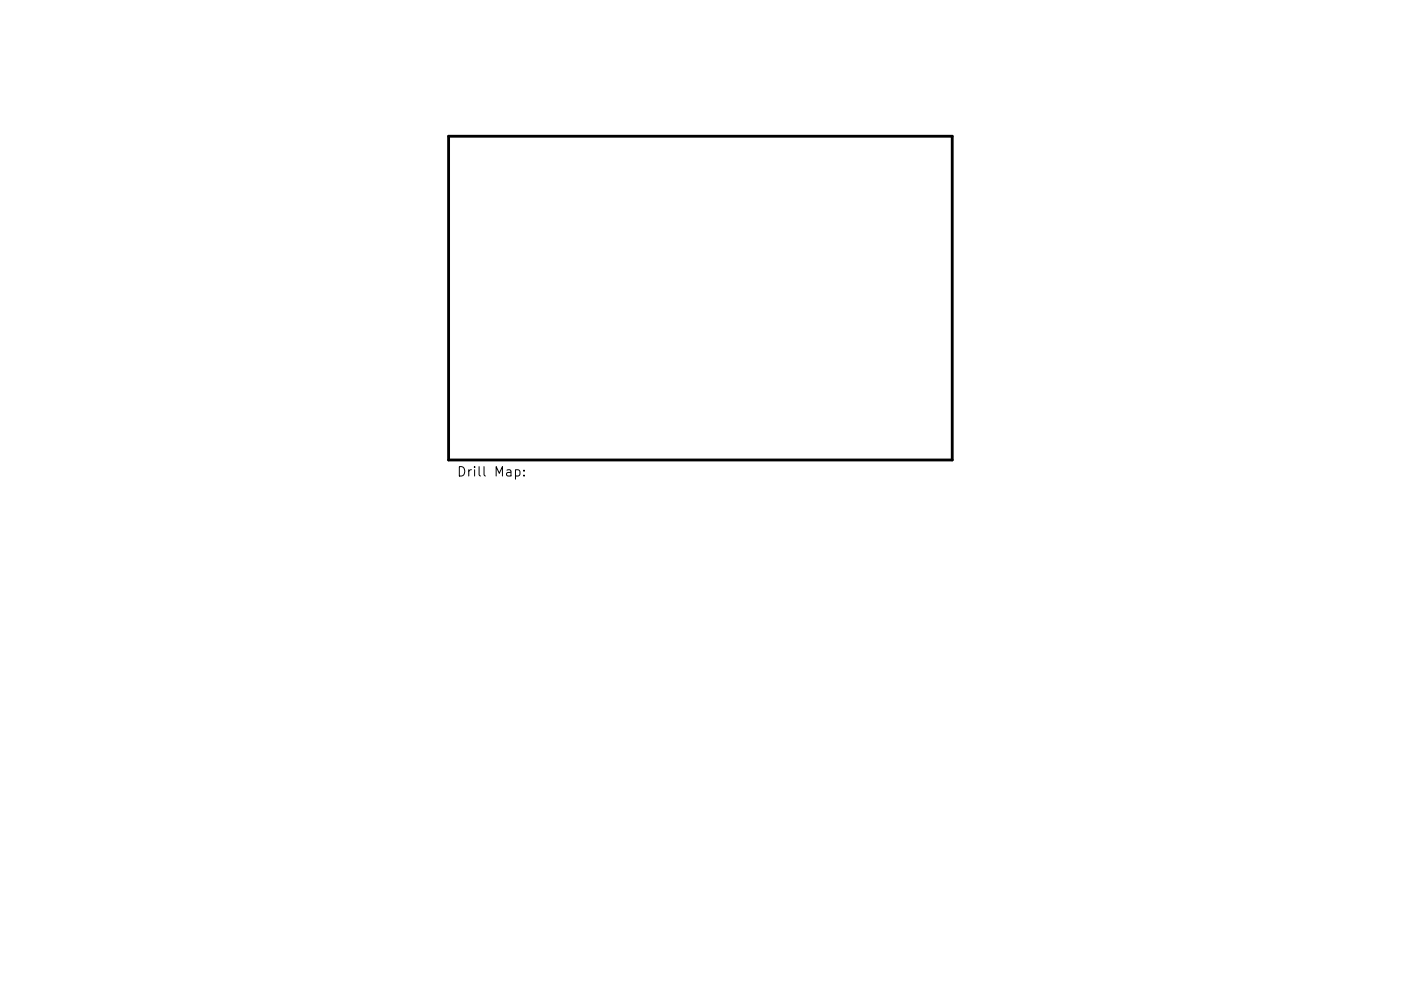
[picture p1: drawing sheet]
<svg xmlns="http://www.w3.org/2000/svg" width="297mm" height="210mm" viewBox="0 0 297 210" stroke-linecap="round" stroke-linejoin="round" font-family="sans-serif">
<defs><g id="words">
<text font-size="2.8" x="96.8" y="101.1">Drill Map:</text>
</g></defs>
<path d="M95.1 28.9h106.8v68.7h-106.8z" fill="none" stroke="#000" stroke-width=".6"/>
<path d="M109.3 99.8l.6-.1 .3 .3v.6l-.1 .3h-.8M111.1 99.8v.2M111.1 100.8v.2" fill="none" stroke="#000" stroke-width=".21"/>
<use href="#words"/>
</svg>
